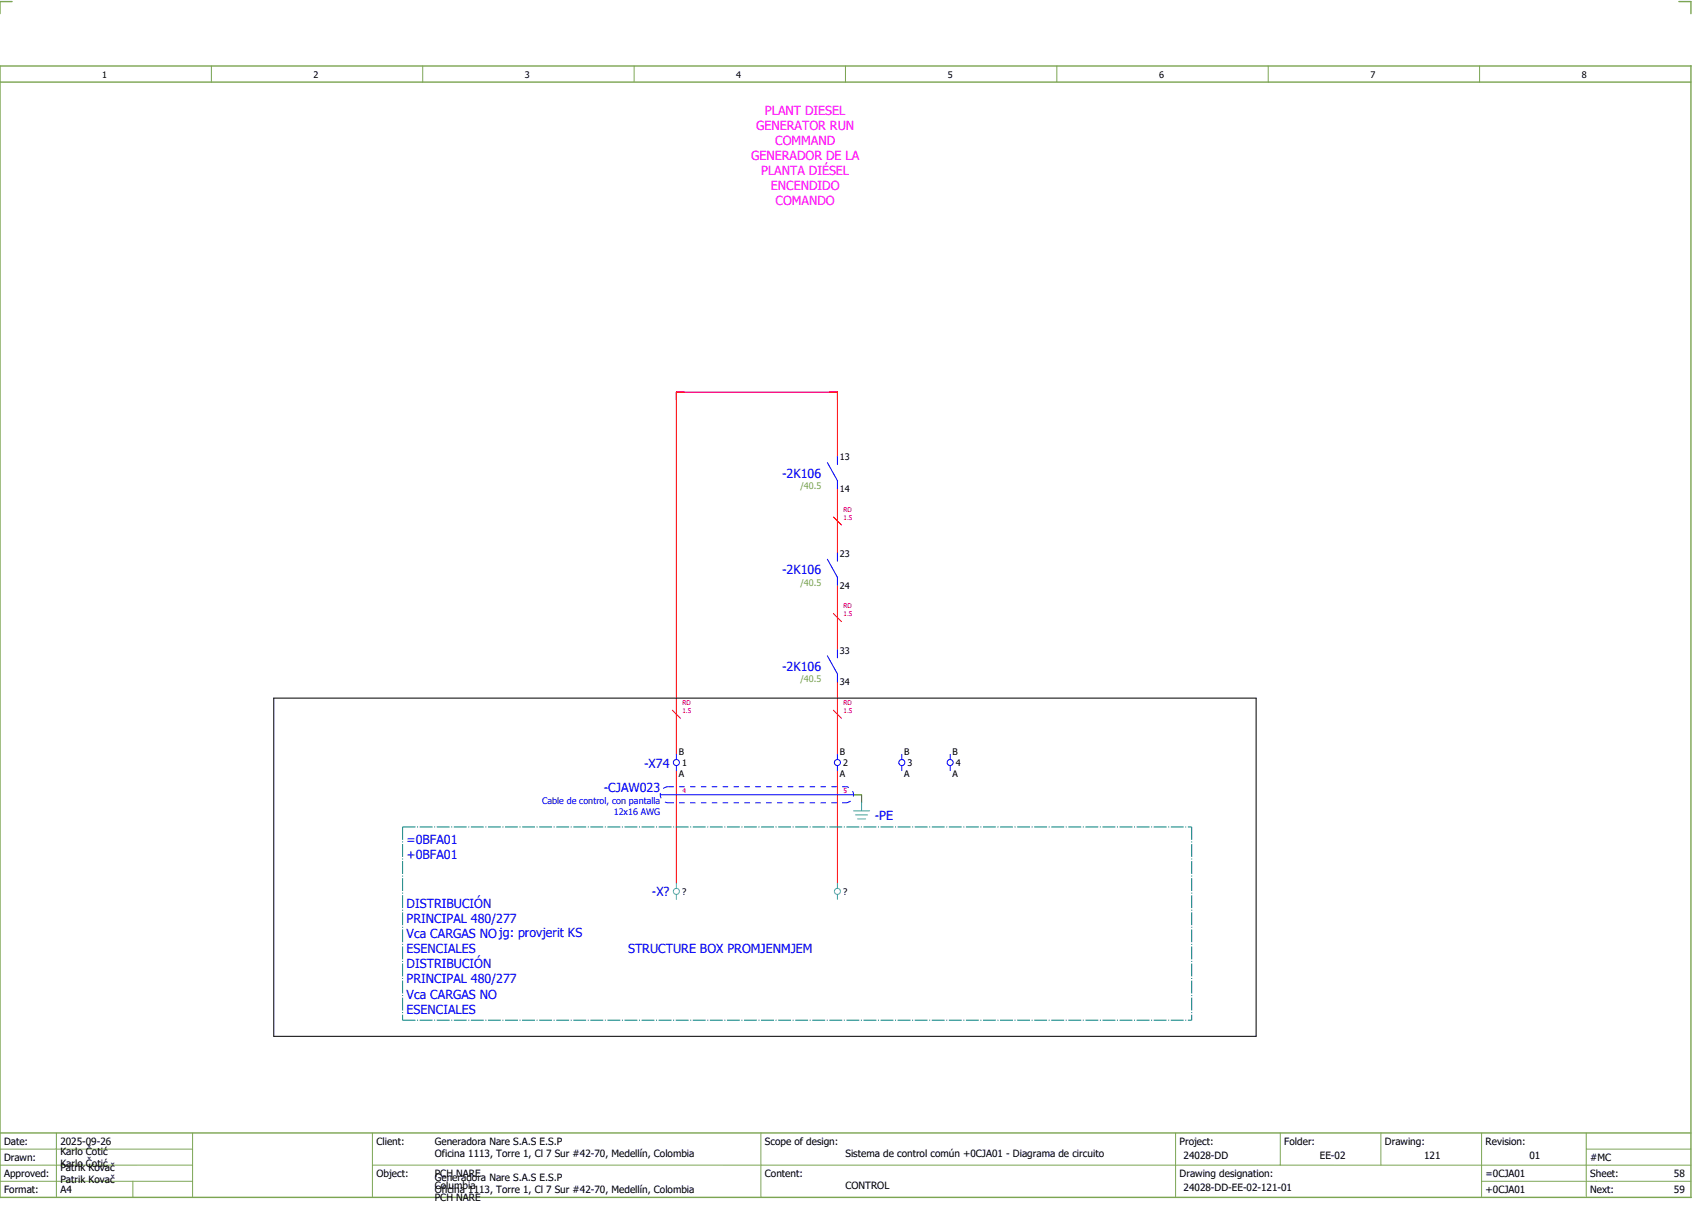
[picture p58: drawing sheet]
<svg xmlns="http://www.w3.org/2000/svg" width="421mm" height="301mm" viewBox="0 0 421 301" stroke-linecap="round" stroke-linejoin="round" font-family="sans-serif">
<defs><g id="words">
<g font-size="3.1" fill="#f0f">
<text x="190" y="28.5">PLANT DIESEL</text>
<text x="187.8" y="32.3">GENERATOR RUN</text>
<text x="186.6" y="39.8">GENERADOR DE LA</text>
<text x="192.6" y="36">COMMAND</text>
<text x="189.1" y="43.5">PLANTA DIÉSEL</text>
<text x="191.5" y="47.3">ENCENDIDO</text>
<text x="192.7" y="51">COMANDO</text>
</g>
<g font-size="3.1" fill="#00f">
<text x="194.3" y="118.6">-2K106</text>
<text x="194.3" y="142.6">-2K106</text>
<text x="194.3" y="166.6">-2K106</text>
<text x="160" y="190.6">-X74</text>
<text x="150" y="196.8">-CJAW023</text>
<text x="217.3" y="203.7">-PE</text>
<text x="101" y="209.5">=0BFA01</text>
<text x="101" y="213.3">+0BFA01</text>
<text x="101" y="225.5">DISTRIBUCIÓN</text>
<text x="161.9" y="222.6">-X?</text>
<text x="101" y="229.3">PRINCIPAL 480/277</text>
<text x="101" y="233">Vca CARGAS NO jg: provjerit KS</text>
<text x="101" y="236.8">ESENCIALES</text>
<text x="156" y="236.8">STRUCTURE BOX PROMJENMJEM</text>
<text x="101" y="240.5">DISTRIBUCIÓN</text>
<text x="101" y="244.3">PRINCIPAL 480/277</text>
<text x="101" y="248">Vca CARGAS NO</text>
<text x="101" y="251.8">ESENCIALES</text>
</g>
<g font-size="2.5">
<text x="1" y="284.4">Date:</text>
<text x="15" y="286.9">Karlo Čotić</text>
<text x="15" y="284.4">2025-09-26</text>
<text x="93.5" y="284.4">Client:</text>
<text x="108" y="284.4">Generadora Nare S.A.S E.S.P</text>
<text x="108" y="287.4">Oficina 1113, Torre 1, Cl 7 Sur #42-70, Medellín, Colombia</text>
<text x="190" y="284.4">Scope of design:</text>
<text x="210" y="287.4">Sistema de control común +0CJA01 - Diagrama de circuito</text>
<text x="293" y="284.4">Project:</text>
<text x="294" y="287.9">24028-DD</text>
<text x="319" y="284.4">Folder:</text>
<text x="327.8" y="287.9">EE-02</text>
<text x="344" y="284.4">Drawing:</text>
<text x="353.7" y="287.9">121</text>
<text x="369" y="284.4">Revision:</text>
<text x="379.9" y="287.9">01</text>
<text x="1" y="288.4">Drawn:</text>
<text x="1" y="292.4">Approved:</text>
<text x="15" y="289.9">Karlo Čotić</text>
<text x="15" y="290.9">Patrik Kovač</text>
<text x="15" y="293.9">Patrik Kovač</text>
<text x="93.5" y="292.4">Object:</text>
<text x="108" y="293.4">Generadora Nare S.A.S E.S.P</text>
<text x="108" y="292.4">PCH NARE</text>
<text x="190" y="292.4">Content:</text>
<text x="293" y="292.4">Drawing designation:</text>
<text x="369" y="292.4">=0CJA01</text>
<text x="395" y="292.4">Sheet:</text>
<text x="395" y="288.4">#MC</text>
<text x="415.8" y="292.4">58</text>
<text x="1" y="296.4">Format:</text>
<text x="15" y="296.4">A4</text>
<text x="108" y="296.4">Oficina 1113, Torre 1, Cl 7 Sur #42-70, Medellín, Colombia</text>
<text x="108" y="295.4">Columbia</text>
<text x="108" y="298.4">PCH NARE</text>
<text x="210" y="295.4">CONTROL</text>
<text x="294" y="295.9">24028-DD-EE-02-121-01</text>
<text x="369" y="296.4">+0CJA01</text>
<text x="395" y="296.4">Next:</text>
<text x="415.8" y="296.4">59</text>
</g>
<g font-size="2.2">
<text x="25.4" y="19.4">1</text>
<text x="77.9" y="19.4">2</text>
<text x="130.4" y="19.4">3</text>
<text x="182.9" y="19.4">4</text>
<text x="235.4" y="19.4">5</text>
<text x="287.9" y="19.4">6</text>
<text x="340.4" y="19.4">7</text>
<text x="392.9" y="19.4">8</text>
<text x="208.6" y="114.3">13</text>
<text x="208.6" y="122.2">14</text>
<text x="208.6" y="138.3">23</text>
<text x="208.6" y="146.2">24</text>
<text x="208.6" y="162.3">33</text>
<text x="208.6" y="170.2">34</text>
<text x="168.6" y="187.5">B</text>
<text x="169.4" y="190.3">1</text>
<text x="208.6" y="187.5">B</text>
<text x="209.4" y="190.3">2</text>
<text x="224.6" y="187.5">B</text>
<text x="225.4" y="190.3">3</text>
<text x="236.6" y="187.5">B</text>
<text x="237.4" y="190.3">4</text>
<text x="168.6" y="193">A</text>
<text x="208.6" y="193">A</text>
<text x="224.6" y="193">A</text>
<text x="236.6" y="193">A</text>
<text x="169.4" y="222.3">?</text>
<text x="209.4" y="222.3">?</text>
</g>
<g font-size="2.2" fill="#7ca552">
<text x="198.8" y="121.5">/40.5</text>
<text x="198.8" y="145.5">/40.5</text>
<text x="198.8" y="169.5">/40.5</text>
</g>
<g font-size="2.2" fill="#00f">
<text x="134.6" y="199.6">Cable de control, con pantalla</text>
<text x="152.5" y="202.3">12x16 AWG</text>
</g>
<g font-size="1.6" fill="#f00">
<text x="209.5" y="129.1">1.5</text>
<text x="209.5" y="127.1">RD</text>
<text x="209.5" y="153.1">1.5</text>
<text x="209.5" y="151.1">RD</text>
<text x="169.5" y="177.1">1.5</text>
<text x="169.5" y="175.1">RD</text>
<text x="209.5" y="177.1">1.5</text>
<text x="209.5" y="175.1">RD</text>
<text x="169.5" y="196.9">4</text>
<text x="209.5" y="196.9">5</text>
</g>
</g></defs>
<path d="M0 16.4h420v281h-420zM3 .4h-3v3M417 .4h3v3M0 20.4h420M0 281.4h420" fill="none" stroke="#7ca552" stroke-width=".35"/>
<g fill="none" stroke="#7ca552" stroke-width=".25">
<path d="M52.5 16.4v4M105 16.4v4M157.5 16.4v4M210 16.4v4M262.5 16.4v4M315 16.4v4M367.5 16.4v4M0 285.4h47.8M0 293.4h47.8M14 281.4v16M33 293.4v4M47.8 281.4v16"/>
<path d="M47.8 289.4h-47.8M92.5 281.4v16M92.5 289.4h327.5M189 281.4v16M292 281.4v15.8M318 281.4v8M343 281.4v8M368 281.4v15.8M368 293.4h52M394 285.4h26M394 281.4v15.8"/>
</g>
<path d="M208 113.4v-16h-40v90M207 128.4l2 2M208 121.4v16M207 152.4l2 2M208 145.4v16M167 176.4l2 2M207 176.4l2 2M208 169.4v18M168 191.4v28M208 191.4v28" fill="none" stroke="#f00" stroke-width=".25"/>
<path d="M212 197.4h2M214 197.4v2" fill="none" stroke="#00be00" stroke-width=".25" stroke-dasharray="3.2 .4 .3 .4" stroke-linecap="butt"/>
<path d="M68 173.4h244v84h-244z" fill="none" stroke="#000" stroke-width=".25"/>
<g fill="none" stroke="#52a5a5" stroke-width=".25">
<path d="M214 199.4v2M168 219.4v1.2M208 219.4v1.2M212 201.4h4M212.5 202.4h3M213 203.4h2M168 222.1v1.3M208 222.1v1.3"/>
<circle cx="168" cy="221.4" r=".75"/>
<circle cx="208" cy="221.4" r=".75"/>
</g>
<g fill="none" stroke="#00f" stroke-width=".25">
<path d="M205.5 114.9l2.5 4.5v2M208 113.4v2M205.5 138.9l2.5 4.5v2M208 137.4v2M205.5 162.9l2.5 4.5v2M208 161.4v2M164 197.4h48M168 187.4v1.2M168 190.1v1.3M208 187.4v1.2M208 190.1v1.3M224 187.4v1.2"/>
<path d="M224 190.1v1.3M236 187.4v1.2M236 190.1v1.3"/>
<circle cx="168" cy="189.4" r=".75"/>
<circle cx="208" cy="189.4" r=".75"/>
<circle cx="224" cy="189.4" r=".75"/>
<circle cx="236" cy="189.4" r=".75"/>
</g>
<path d="M100 205.4h196M100 205.4v48M296 205.4v48M100 253.4h196" fill="none" stroke="#007f7f" stroke-width=".25" stroke-dasharray="3.2 .4 .3 .4" stroke-linecap="butt"/>
<path d="M166 199.4h44M166 195.4h44M166 195.4a2 2 0 0 0-2 2 2 2 0 0 0 2 2M210 199.4a2 2 0 0 0 2-2 2 2 0 0 0-2-2" fill="none" stroke="#00f" stroke-width=".25" stroke-dasharray="1.4 1.4" stroke-linecap="butt"/>
<use href="#words"/>
</svg>
